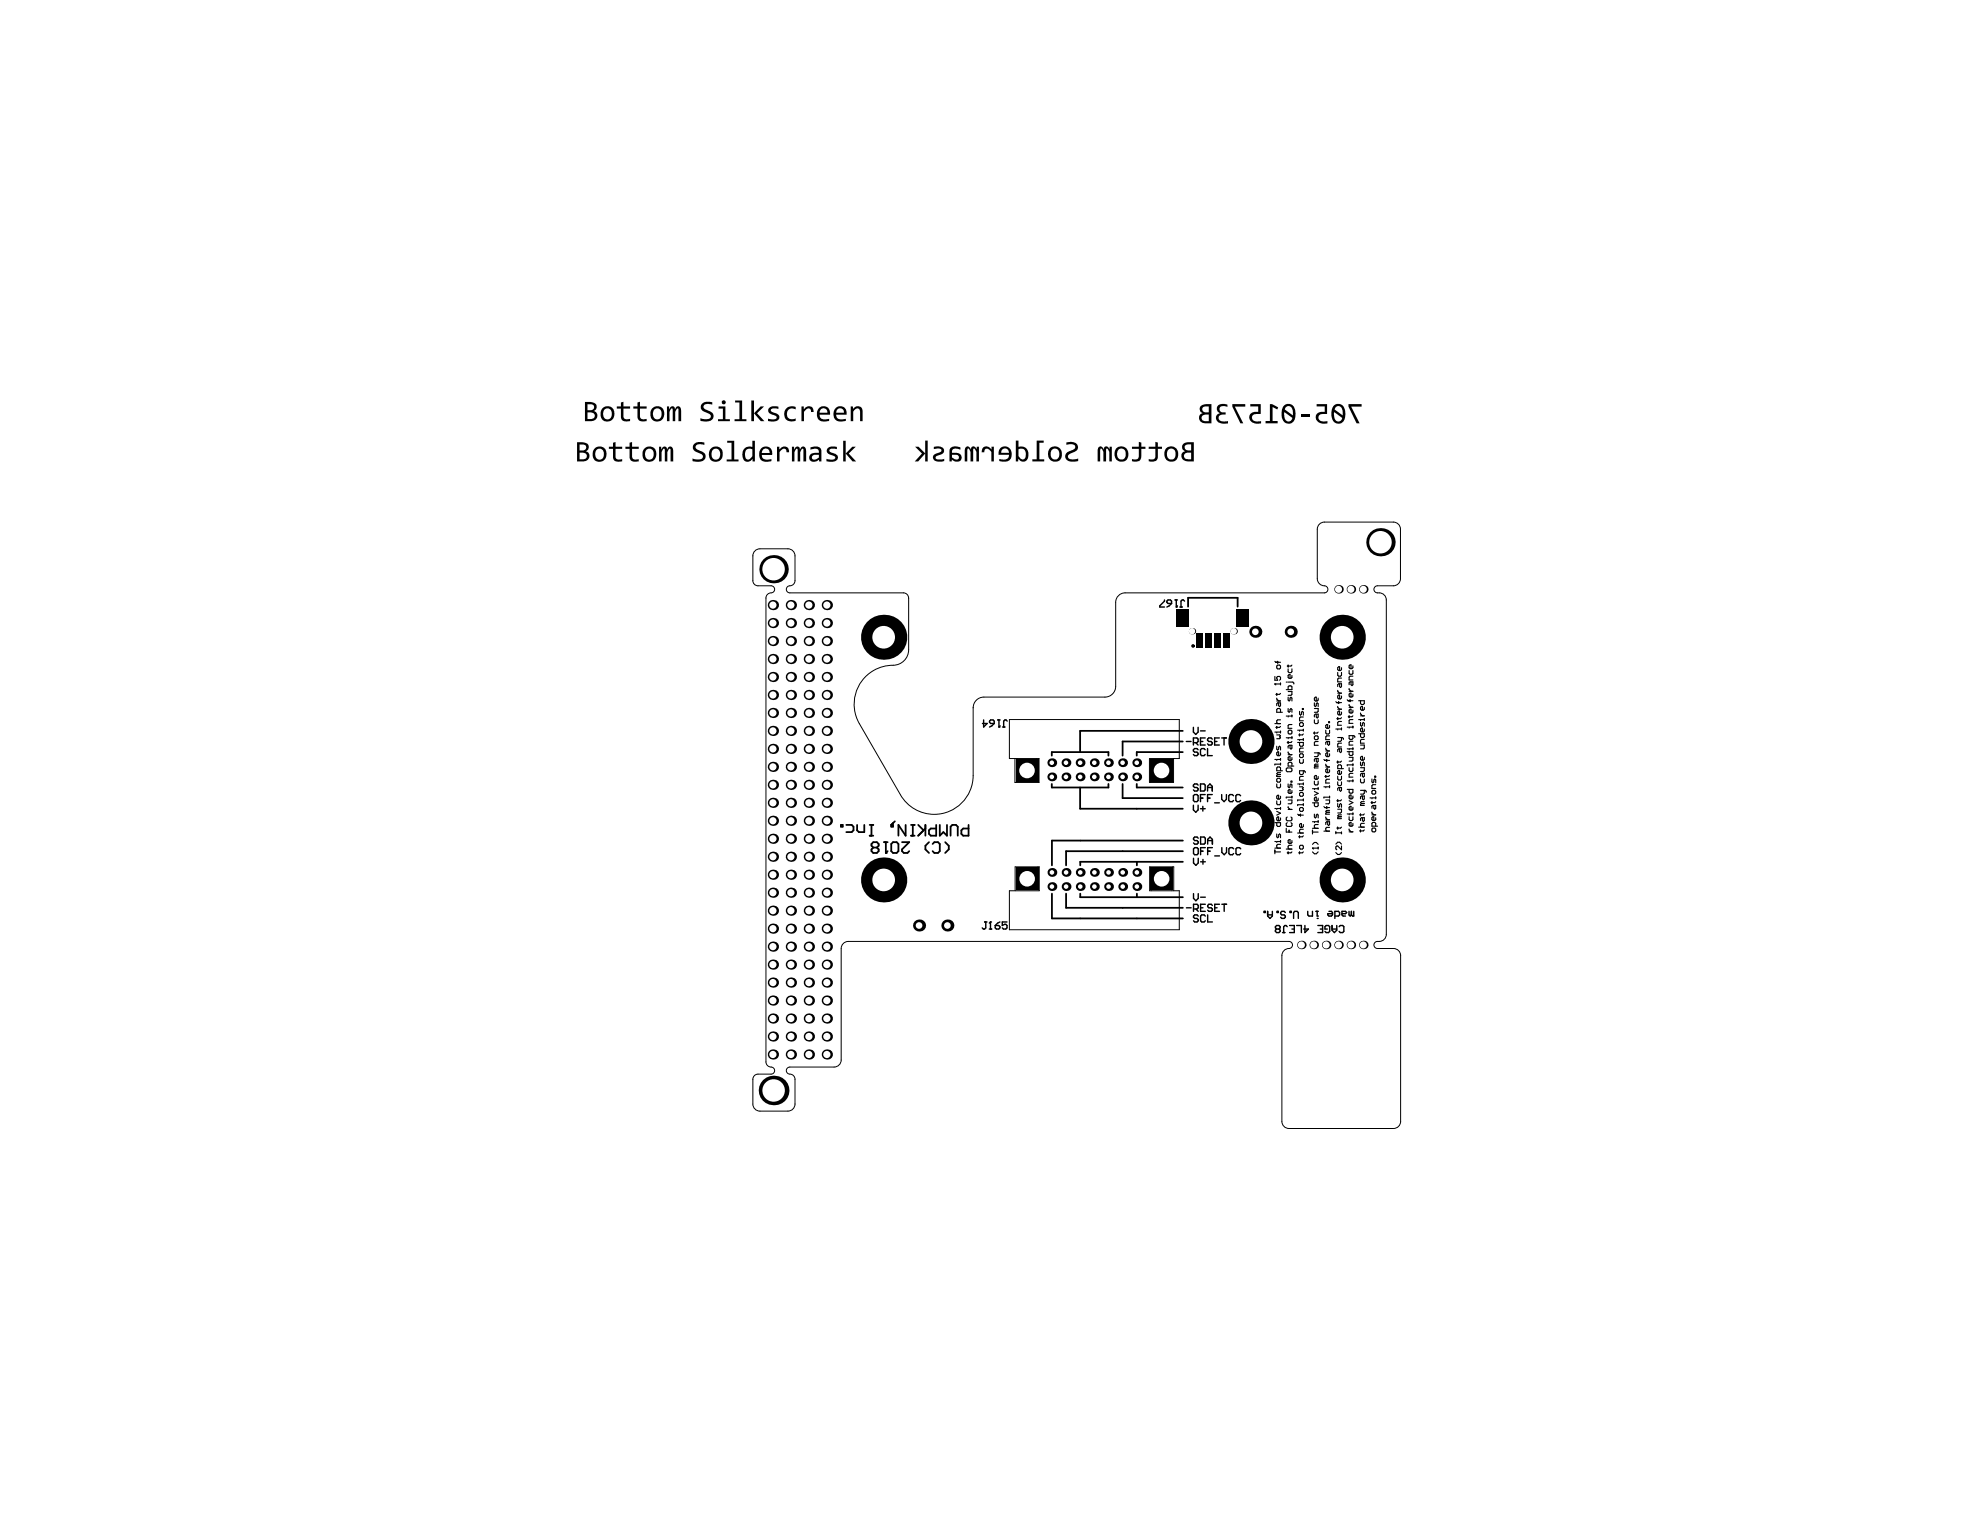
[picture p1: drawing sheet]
<svg xmlns="http://www.w3.org/2000/svg" width="279mm" height="216mm" viewBox="0 0 279 216" stroke-linecap="round" stroke-linejoin="round" font-family="sans-serif">
<path d="M143.2 107v3.4h3.4v-3.4h-4.2v-5.5h24v5.5h-4.2v3.4h3.4v-3.4M143.2 125.7v-3.4h3.4v3.4h-4.2v5.5h24v-5.5h-4.2v-3.4h3.4v3.4" fill="none" stroke="#000" stroke-width=".14"/>
<g fill="none" stroke="#000" stroke-width=".25">
<path d="M167.7 85.6v-1.2h6.9v1.2M118.7 116.4h.2v.3h-.2zM119.4 116.4h.8l.2 .3v.5l-.2 .2h-.8M120.9 116.4v.8l.3 .2h.8v-1M122.7 117.9h.5M122.7 116.4h.5M123 116.4v1.5M123.2 119.6l-.2 .3v.2l.2 .3h.5l.3-.3v-.2l-.3-.3M123.2 119.6l-.2-.3v-.2l.2-.3h.5l.3 .3v.2l-.3 .3M123.2 119.6h.5M124.8 118.8h.5M125 118.8v1.6"/>
<path d="M125.8 119.1l.2-.3h.5l.3 .3v1l-.3 .3h-.5l-.2-.3zM125.8 116.4h.2v.3h-.2zM126.3 115.9l-.5 .5M127.3 118.8h1l-1 1.1v.2l.2 .3h.5l.3-.3M127.8 116.4v1.5l-1-1.5v1.5M128.6 117.9h.5M128.6 116.4h.5M128.8 116.4v1.5M129.6 116.4l.7 .8M130.6 116.4v1.5M130.6 116.9l-1 1M131.1 118.8l-.5 .5v.6l.5 .5"/>
<path d="M131.6 119.1l.3-.3h.5l.2 .3v1l-.2 .3h-.5l-.3-.3M132.1 116.4v1.5h-.8l-.2-.2v-.5l.2-.3h.8M132.6 116.4v1.5l.5-.5 .5 .5v-1.5M133.4 118.8l.5 .5v.6l-.5 .5M134.1 117.9v-1.2l.3-.3h.5l.3 .3v1.2M136.7 116.4v1.5h-.8l-.2-.2v-.5l.2-.3h.8M148.4 106.6v-.5h8v.5M148.4 110.6v.5h8v-.5M152.4 111.1v3h14.5M158.4 110.6v2h8.5M160.4 110.6v.5h6.5M166.9 106.1h-6.5v.5"/>
<path d="M166.9 104.6h-8.5v2M166.9 103.1h-14.5v3M166.9 118.6h-18.5v3.5M125 120.4h.1M125.3 120.1l-.3 .3M148.4 126.1v3.5h18.5M150.4 126.1v2h16.5M152.4 126.1v.5h14.5M160.4 121.6v.5M160.4 126.1v.5M166.9 121.6h-14.5v.5M166.9 120.1h-16.5v2"/>
<circle cx="168.4" cy="91.2" r=".13"/>
</g>
<g fill="none" stroke="#000" stroke-width=".2">
<path d="M164.3 84.7v.1l-.6 .7v.2h.6M164.7 84.8l.1-.1h.4l.1 .1v.4h-.5l-.1-.2zM165.3 85.2l-.6 .5M165.8 84.7h.4M166 85.7h.1M166 84.7v1M166.2 85.5l-.2 .2M166.5 85.7h.3M167.2 84.8l-.2-.1h-.2l-.1 .1v.9M138.8 101.6v1l.5-.5h-.7M139.8 101.6h.3l.2 .2v.3h-.5l-.2-.2v-.1zM140.3 102.1l-.7 .5"/>
<path d="M140.8 101.6h.3M141 102.6h.1M141 101.6v1M141.1 102.4l-.1 .2M141.5 102.6h.3M142.1 101.8l-.1-.2h-.2l-.2 .2v.8M167.4 104.6h.7M168.4 104.8h.5l.2-.2v-.3l-.2-.2h-.5v1M168.4 102.6v.7l.3 .3 .4-.3v-.7M168.4 112.3l.2-.2h.3l.2 .2v.7l-.2 .1h-.3l-.2-.1zM168.4 113.6v.7l.3 .3 .4-.3v-.7M168.4 119.8l.2-.2h.3l.2 .2v.6l-.2 .2h-.3l-.2-.2z"/>
<path d="M168.7 104.8l.4 .3M169.1 105.8l-.2-.2h-.3l-.2 .2v.2l.2 .1h.3l.2 .2v.2l-.2 .1h-.3l-.2-.1M169.1 110.8l-.2-.2h-.3l-.2 .2v.2l.2 .1h.3l.2 .2v.2l-.2 .1h-.3l-.2-.1M169.1 118.3l-.2-.2h-.3l-.2 .2v.1l.2 .2h.3l.2 .2v.1l-.2 .2h-.3l-.2-.2M169.4 104.6h.3M169.4 114.1h.7M169.4 103.1h.7M169.4 110.6h.5l.2 .2v.7l-.2 .1h-.5zM169.4 112.6h.3M169.4 118.1h.5l.2 .2v.6l-.2 .2h-.5zM169.7 113.8v.7M170.1 104.1h-.7v1h.7"/>
<path d="M170.1 105.8l-.2-.2h-.3l-.2 .2v.7l.2 .1h.3l.2-.1M170.1 112.1h-.7v1M170.1 119.6h-.7v1M170.4 112.6h.3M170.4 105.6v1h.7M170.4 111.6v-.6l.3-.4 .4 .4v.6M170.4 111.1h.7M170.4 119.1v-.7l.3-.3 .4 .3v.7M170.4 118.6h.7M171.1 104.3l-.2-.2h-.3l-.2 .2v.2l.2 .1h.3l.2 .2v.2l-.2 .1h-.3l-.2-.1M171.1 112.1h-.7v1M171.1 119.6h-.7v1"/>
<path d="M171.4 104.6h.3M171.4 113.3h.7M172.1 104.1h-.7v1h.7M172.4 104.1h.7M172.4 112.1v.7l.3 .3 .4-.3v-.7M172.4 119.6v.7l.3 .3 .4-.3v-.7M172.7 104.1v1M174.1 112.3l-.2-.2h-.3l-.2 .2v.7l.2 .1h.3l.2-.1M174.1 119.8l-.2-.2h-.3l-.2 .2v.6l.2 .2h.3l.2-.2M175.1 112.3l-.2-.2h-.3l-.2 .2v.7l.2 .1h.3l.2-.1M175.1 119.8l-.2-.2h-.3l-.2 .2v.6l.2 .2h.3l.2-.2M138.9 130.1h.4"/>
<path d="M139.1 130.1v.8l-.2 .2h-.1l-.2-.2M139.6 131.1h.3M139.8 130.1h.1M139.8 130.1v1M139.8 130.1l-.2 .2M140.4 130.6h.5l.2 .2v.1l-.2 .2h-.3l-.2-.2zM141.1 130.1l-.7 .5M142.1 130.1h-.7v.5l.5-.2 .2 .2v.3l-.2 .2h-.3l-.2-.2M167.4 128.1h.7M168.4 128.3h.5l.2-.2v-.3l-.2-.2h-.5v1M168.4 121.1v.7l.4 .3 .3-.3v-.7M168.4 126.1v.7l.4 .3 .3-.3v-.7"/>
<path d="M168.8 128.3l.3 .3M169.1 129.3l-.2-.2h-.3l-.2 .2v.1l.2 .2h.3l.2 .2v.1l-.2 .2h-.3l-.2-.2M169.4 128.1h.3M169.4 126.6h.7M169.4 121.6h.7M169.4 120.1h.4M169.8 121.3v.6M170.1 127.6h-.7v1h.7M170.1 129.3l-.2-.2h-.3l-.2 .2v.6l.2 .2h.3l.2-.2M170.4 129.1v1h.7M170.4 120.1h.3M171.1 127.8l-.2-.2h-.3l-.2 .2v.1l.2 .2h.3l.2 .2v.1l-.2 .2h-.3l-.2-.2"/>
<path d="M171.4 128.1h.3M171.4 120.8h.7M172.1 127.6h-.7v1h.7M172.4 127.6h.7M172.7 127.6v1M178.4 128.6h.1v.2h-.1zM178.9 129.1h.6M178.9 128.6v.7l.3 .3 .3-.3v-.7M180.1 131.1h.4M180.1 131.1l-.1-.2v-.1l.1-.2h.4l.1 .2v.1l-.1 .2M180.1 131.1l-.1 .2v.1l.1 .2h.4l.1-.2v-.1l-.1-.2M180.2 128.6h.2v.2h-.2z"/>
<path d="M181 131.6h.3M181.4 128.8l-.2-.2h-.3l-.2 .2v.1l.2 .2h.3l.2 .2v.1l-.2 .2h-.3l-.2-.2M181.6 130.8l-.1-.2h-.2l-.2 .2v.8M182 130.6h.6v1h-.6M182 128.6h.2v.2h-.2zM182.3 131.1h.3M182.5 129.6v-.8l.2-.2h.3l.2 .2v.8M183 130.6h.6v1M184.1 130.6v1l.5-.5h-.6M184.5 128.6v.5l.2 .2h.5v-.7M185.7 128.6h.3M185.9 129.6h.1"/>
<path d="M185.9 128.6v.7h.1M186 130.6h.6v1h-.6M186.3 131.1h.3M187.3 131.1h-.3v-.3l.1-.2h.4l.1 .2v.6l-.1 .2h-.4l-.1-.2M187.5 128.6h.4l.1 .2v.3l-.1 .2h-.4l-.1-.2v-.2h.6M188 131.1h.6M188 130.6v.7l.3 .3 .3-.3v-.7M188.4 129.3h.5l.1-.2v-.3l-.1-.2h-.5v1M189 130.8l.1-.2h.4l.1 .2v.6l-.1 .2h-.4l-.1-.2M189.4 128.9h.5l.1-.1-.1-.2h-.5v.5l.1 .2h.4M190.4 128.6v.5l.1 .2 .2-.2M190.7 128.6v.5"/>
<path d="M191 128.6v.7h-.1l-.2-.2"/>
</g>
<g fill="none" stroke="#000" stroke-width=".16">
<path d="M179.9 96.5h.1M179.9 95.5v.5h.4l-.1-.3 .1-.2h.3l.1 .1v.3l-.1 .1M179.9 96.5h.8M179.9 96.5l.1 .2M179.9 93.3l.1 .2h.7M180.2 94l.1-.1h.3l.1 .1v.3l-.1 .1h-.3l-.1-.1zM180.2 97.8v.3M180.2 98.5v.1l.2 .3M180.2 98.9h.5M180.3 93.3v.3M180.4 99.2v.4l.2 .1 .1-.1v-.4h-.4l-.1 .1v.3M180.7 96.4v.3"/>
<path d="M180.7 97.8l-.1 .2h-.6M181.5 96.3h.1M181.5 97.3h.8v-.4l-.1-.1h-.3l-.1 .1v.4M181.8 97.6h.5v.4l-.1 .1h-.4M181.8 93.9v.2M181.8 94.4v.4l.1 .1h.3l.1-.1v-.4M181.8 98.4v.4l.1 .1 .1-.1v-.3l.2-.1 .1 .1v.4M181.8 100v.4l.1 .1 .3-.5 .1 .1v.4M181.8 96.3h.6l.2 .2M182.3 95.3v.3l-.1 .1h-.3l-.1-.1v-.3l.2-.1v.5M182.3 93.9l-.1 .1h-.6M183.8 100h.1v.1h-.1z"/>
<path d="M185.5 100h.5v.4l-.1 .1h-.4M185.5 99.2v.4l.1 .1 .3-.5 .1 .1v.4M186 98.5v.3l-.1 .1h-.3l-.1-.1v-.3l.2-.1v.5M188.5 99l.1 .1h.7M188.8 94.9v.4l.1 .1h.3l.1-.1v-.4M188.8 97.4v.1l.2 .3M188.8 99.7v.1l.2 .3M188.8 97.8h.5M188.9 99v.3M189 96.5v.4l.2 .1 .1-.1v-.4h-.4l-.1 .1v.3M189.3 94.2v.3l-.1 .1h-.3l-.1-.1v-.3l.2-.1v.5M189.3 98.2v.3l-.1 .1h-.3l-.1-.1v-.3l.2-.1v.5"/>
<path d="M189.3 95.7h-.4l-.1 .1v.4h.5M190.1 98.7l.1 .2h.7M190.4 94.6v.4l.1 .2h.3l.1-.2v-.4M190.4 97.2v.1l.2 .2M190.4 99.4v.1l.2 .3M190.4 99.8h.5M190.4 97.5h.5M190.5 98.7v.3M190.6 96.2v.4l.2 .2 .1-.2v-.4h-.4l-.1 .2v.2M190.9 97.9v.3l-.1 .1h-.3l-.1-.1v-.3l.2-.1v.5M190.9 95.4h-.4l-.1 .2v.4h.5M190.9 94v.2l-.1 .2h-.3l-.1-.2v-.2l.2-.2v.6"/>
<path d="M191.7 98.9h.8v.4l-.1 .1h-.3l-.1-.1v-.4M192.5 99.8v.3l-.1 .1h-.3l-.1-.1v-.3l.3-.1v.5M179.9 118.7h.1M179.9 114.1h.1M179.9 107.2h.1M179.9 103.3h.1M179.9 119.9v.6M179.9 119.7h.8M179.9 116.1h.8v.4l-.1 .1h-.3l-.1-.1v-.4M179.9 102.1h.8M180.2 102.5v.3M180.2 105.3v.4l.1 .1 .1-.1v-.3l.2-.1 .1 .1v.4"/>
<path d="M180.2 110l.1-.2h.3l.1 .2v.2l-.1 .2h-.3l-.1-.2zM180.2 110.6v.4l.1 .2h.3l.1-.2v-.4M180.2 113v.4l.1 .2h.3l.1-.2v-.4M180.2 117.7v.4l.1 .1 .1-.1v-.3l.2-.1 .1 .1v.4M180.2 114.5l.5 .3-.5 .2M180.2 103.7h.4l.1 .1-.1 .2 .1 .1-.1 .1h-.4M180.3 109.3l-.1 .3h.5M180.3 109.3h.4M180.7 106.2v.3l-.1 .1h-.3l-.1-.1v-.3l.2-.1v.5M180.7 107.8h-.8v.2M180.7 119.1h-.4l-.1 .2v.2l.1 .2M180.7 100.5v-.4l-.1-.1h-.3l-.1 .1v.4h.8"/>
<path d="M180.7 101.6h-.4l-.1 .1v.3l.1 .1M180.7 103.3h-.5v.1M180.7 107.2h-.5v.1M180.7 108.8v-.4l-.1-.2h-.3l-.1 .2v.4h.8M180.7 112.4v.2l-.1 .2h-.3l-.1-.2v-.2l.2-.2v.6M180.7 114.1h-.5v.1M180.7 115.4v.3l-.1 .1h-.3l-.1-.1v-.3l.2-.1v.5M180.7 118.7h-.5v.2M180.7 103.2v.2M180.7 107v.3M180.7 107.7v.3M180.7 114v.2"/>
<path d="M180.7 118.6v.3M180.7 109h-.4l-.1 .2 .1 .1M180.7 102.5l-.1 .1h-.6M181.5 104.1h.1M181.5 101h.1M181.5 119.8h.8M181.5 108.5l.1-.1h.6l.1 .1v.3l-.1 .1h-.6l-.1-.1zM181.5 116.9v.5h.8M181.6 116.1l-.1 .1v.3l.1 .1h.6l.1-.1v-.3l-.1-.1M181.6 115.3l-.1 .1v.3l.1 .1h.6l.1-.1v-.3l-.1-.1M181.8 112.9h.5v.4l-.1 .1h-.4M181.8 110.6v.4l.1 .2 .3-.6 .1 .2v.4"/>
<path d="M181.8 103.2l.1-.2h.3l.1 .2v.2l-.1 .2h-.3l-.1-.2zM181.8 104.6v.3M181.8 106.1v.1l.2 .3M181.8 113.8v.2l.2 .2M181.8 114.2h.5M181.8 106.5h.5M181.9 117.2v.2M182 105.2v.4l.2 .1 .1-.1v-.4h-.4l-.1 .1v.3M182.2 110.2h.1v.2h-.1zM182.3 106.9v.3l-.1 .1h-.3l-.1-.1v-.3l.2-.1v.5M182.3 118.6v.3l-.1 .1h-.3l-.1-.1v-.3l.2-.1v.5M182.3 119.3h-.4l-.1 .1v.3l.1 .1"/>
<path d="M182.3 111.6v.2l-.1 .2h-.3l-.1-.2v-.2l.2-.2v.6M182.3 101h-.5v.2M182.3 102.2h-.4l-.1 .2v.4h.5M182.3 104.1h-.5v.1M182.3 108.1v-.4l-.1-.1h-.3l-.1 .1v.4h.8M182.3 100.9v.3M182.3 104v.2M182.3 112.4v.2M182.3 112.5h-.8v.1M182.3 104.6l-.1 .2h-.6M183.1 110.6h.1M183.1 104.4h.1"/>
<path d="M183.1 103h.1M183.1 104.8h.8v.4l-.1 .1h-.3l-.1-.1v-.4M183.1 117.6h.8M183.1 114.9l.1 .1h.7M183.4 107.2v.4l.1 .1h.3l.1-.1v-.4M183.4 119.4l.1-.1h.3l.1 .1v.3l-.1 .1h-.3l-.1-.1zM183.4 111h.4l.1 .2-.1 .1 .1 .1-.1 .2h-.4M183.4 100.4v.4l.1 .1 .3-.5 .1 .1v.4M183.4 103.6v.2M183.4 117.9v.3M183.5 106.4h.3l.1 .1v.3l-.1 .1h-.3l-.1-.1v-.3zM183.5 102h.3l.1 .1v.3l-.1 .1h-.3l-.1-.1v-.3z"/>
<path d="M183.5 111.8h.3l.1 .2v.2l-.1 .2h-.3l-.1-.2v-.2zM183.5 114h.3l.1 .1v.3l-.1 .1h-.3l-.1-.1v-.3zM183.5 114.9v.3M183.9 116.4v.2l-.1 .2h-.3l-.1-.2v-.2l.2-.2v.6M183.9 113.6h-.8v.1M183.9 109.6h-.4l-.1 .1v.4h.5M183.9 108.8v.4l-.1 .1h-.3l-.1-.1v-.4h.6l.2 .2M183.9 105.6h-.4l-.1 .1v.4h.5M183.9 103.6l-.1 .1h-.6M183.9 112.9h-.8v.1M183.9 103h-.5v.2M183.9 101.2h-.4l-.1 .1v.4h.5"/>
<path d="M183.9 104.4h-.5v.1M183.9 110.6h-.5v.2M183.9 117h-.4l-.1 .2v.2l.1 .2M183.9 102.9v.3M183.9 104.2v.3M183.9 110.5v.3M183.9 112.8v.2M183.9 113.4v.3M183.9 117.9l-.1 .2h-.6M185.2 119.7h.1M185.2 116h.1M185.2 111.3h.1"/>
<path d="M185.2 113.3h.8v.4l-.1 .1h-.3l-.1-.1v-.4M185.2 119.7h.8M185.2 117.4h.8M185.2 119.1l.3-.2h.2l.3 .2M185.2 119.7l.1 .1M185.2 117.2v.5M185.2 116.9h.8M185.5 114.9v.4l.1 .1 .1-.1v-.3l.2-.1 .1 .1v.4M185.5 104l.1-.2h.3l.1 .2v.2l-.1 .2h-.3l-.1-.2zM185.5 101.6v.4l.1 .1h.3l.1-.1v-.4M185.5 110.2v.4l.1 .2h.3l.1-.2v-.4M185.5 103.3v.3"/>
<path d="M185.5 111.7l.5 .3-.5 .2M185.5 106.2h.6l.2 .3M185.6 108.1l-.1 .3h.5M185.6 108.1h.4M185.7 100.8v.4l.2 .1 .1-.1v-.4h-.4l-.1 .1v.3M185.7 107v.4l.2 .2 .1-.2v-.4h-.4l-.1 .2v.2M186 116.4h-.4l-.1 .1v.3l.1 .1M186 107.8h-.4l-.1 .2 .1 .1M186 112.6v.3l-.1 .1h-.3l-.1-.1v-.3l.2-.1v.5M186 106.2v.4l-.1 .2h-.4M186 104.6h-.4l-.1 .2v.4h.5M186 109.6v.2l-.1 .2h-.3l-.1-.2v-.2l.2-.2v.6"/>
<path d="M186 111.2v.2M186 115.8v.3M186 119.5v.3M186 111.3h-.5v.1M186 116h-.5v.1M186 103.3l-.1 .1h-.6M186.8 111h.1M186.8 107.2l.1 .1h.7M186.8 113.8l.1 .2h.7M186.8 117.3h.8M187.1 108.2h.5M187.1 112.9h.5v.4l-.1 .1h-.4"/>
<path d="M187.1 103v.4l.1 .2h.3l.1-.2v-.4M187.1 107.8v.2l.2 .2M187.1 105.6v.1l.2 .3M187.1 109.4v.3M187.1 115.3v.1l.2 .3M187.1 115.7h.5M187.1 106h.5M187.2 114.6l-.1 .3h.5M187.2 114.6h.4M187.2 107.2v.2M187.2 113.8v.3M187.3 116v.4l.2 .1 .1-.1v-.4h-.4l-.1 .1v.3"/>
<path d="M187.3 104.6v.4l.2 .2 .1-.2v-.4h-.4l-.1 .2v.2M187.5 101.8h.1v.2h-.1zM187.6 103.8h-.4l-.1 .2v.4h.5M187.6 116.8h-.4l-.1 .1v.3l.1 .1M187.6 106.4v.2l-.1 .2h-.3l-.1-.2v-.2l.2-.2v.6M187.6 110h-.4l-.1 .1v.4h.5M187.6 109.4l-.1 .2h-.6M187.6 108.6v.3l-.1 .1h-.3l-.1-.1v-.3l.2-.1v.5M187.6 112.5h-.8v.1M187.6 102.4v.2l-.1 .2h-.3l-.1-.2v-.2l.2-.2v.6M187.6 111h-.5v.2M187.6 110.9v.3"/>
<path d="M187.6 112.4v.2M187.6 114.4h-.4l-.1 .1 .1 .1M188.5 102.9h.1M188.5 117.4v.2M188.5 119.1l.3-.3h.2l.3 .3M188.5 117.5h.8M188.8 109.5v.4l.1 .2h.3l.1-.2v-.4M188.8 110.3v.4l.1 .2h.3l.1-.2v-.4M188.8 113.4v.4l.1 .1 .3-.5 .1 .1v.4M188.8 114.2h.5v.4l-.1 .1h-.4M188.8 101.3v.2M188.8 107.4v.3"/>
<path d="M188.8 112.9v.2M188.8 116.7v.3M188.8 104.1h.6l.2 .2M188.8 100.1h.5M188.9 115.3l-.1 .2h.5M188.9 115.3h.4M189 105.7v.4l.2 .1 .1-.1v-.4h-.4l-.1 .1v.3M189 111.1v.4l.2 .2 .1-.2v-.4h-.4l-.1 .2v.2M189.3 100.5v.2l-.1 .2h-.3l-.1-.2v-.2l.2-.2v.6M189.3 102.7v.3M189.3 104.1v.4l-.1 .1h-.4M189.3 108.5v-.4l-.1-.2h-.3l-.1 .2v.4h.8"/>
<path d="M189.3 108.9v.2l-.1 .2h-.3l-.1-.2v-.2l.2-.2v.6M189.3 117.4v.2M189.3 119.4v.5l-.5-.5-.3 .1v.3l.1 .1M189.3 116.7l-.1 .2h-.6M189.3 101.8h-.4l-.1 .1v.4h.5M189.3 102.9h-.5v.1M189.3 104.9h-.4l-.1 .1v.4h.5M189.3 115h-.4l-.1 .1 .1 .2M189.3 112.9l-.1 .1h-.6M189.3 107.4l-.1 .1h-.6M189.3 101.3l-.1 .1h-.6M190.1 114.9h.1"/>
<path d="M190.1 110.2h.1M190.1 105.7h.1M190.1 102.6h.1M190.1 106.1h.8v.4l-.1 .1h-.3l-.1-.1v-.4M190.1 111.4h.8v.4l-.1 .1h-.3l-.1-.1v-.4M190.4 117.4h.5M190.4 117v.1l.2 .3M190.4 101v.3M190.4 108.3v.4l.1 .2h.3l.1-.2v-.4M190.4 115.3v.4l.1 .1h.3l.1-.1v-.4M190.4 106.9h.5v.4l-.1 .1h-.4M190.4 113l.5 .3-.5 .2"/>
<path d="M190.9 107.9h-.8v.2M190.9 105.7h-.5v.1M190.9 104.6h-.4l-.1 .1v.4h.5M190.9 100.2v.3l-.1 .1h-.3l-.1-.1v-.3l.2-.1v.5M190.9 101.5h-.4l-.1 .2v.4h.5M190.9 102.6h-.5v.1M190.9 103.8v.4l-.1 .1h-.3l-.1-.1v-.4h.6l.2 .3M190.9 109.1h-.4l-.1 .2v.4h.5M190.9 110.2h-.5v.1M190.9 112.3v.3l-.1 .1h-.3l-.1-.1v-.3l.2-.1v.5M190.9 113.9v.3l-.1 .1h-.3l-.1-.1v-.3l.2-.1v.5M190.9 114.9h-.5v.1"/>
<path d="M190.9 116.2v.3l-.1 .1h-.3l-.1-.1v-.3l.2-.1v.5M190.9 102.5v.2M190.9 105.5v.3M190.9 107.8v.3M190.9 110.1v.2M190.9 114.7v.3M190.9 101l-.1 .1h-.6M191.7 101.5h.1M191.7 103.5h.8v.4l-.1 .2h-.3l-.1-.2v-.4M191.7 116.7h.8M192 101.9v.4l.1 .2 .3-.6 .1 .2v.4M192 105.1h.5v.4l-.1 .2h-.4"/>
<path d="M192 108.3h.5v.4l-.1 .2h-.4M192 100.6v.1l.3 .3M192 107.5v.4l.1 .2 .2-.2v-.2l.1-.2 .1 .2v.4M192 109.9v.4l.1 .2h.3l.1-.2v-.4M192 114.9v.2M192 117.1v.3M192 111.5h.7l.1 .3M192 101h.5M192.1 113.4l-.1 .3h.5M192.1 113.4h.4M192.3 109.1v.4l.1 .2 .1-.2v-.4h-.4l-.1 .2v.2M192.3 112.3v.4l.1 .2 .1-.2v-.4h-.4l-.1 .2v.2"/>
<path d="M192.3 115.4v.4l.1 .1 .1-.1v-.4h-.4l-.1 .1v.3M192.5 114.9l-.1 .1h-.5M192.5 104.3h-.4l-.1 .2v.4h.5M192.5 101.5h-.5v.2M192.5 117.1l-.1 .2h-.5M192.5 102.9v.2l-.1 .2h-.3l-.1-.2v-.2l.3-.2v.6M192.5 106.9v.2l-.1 .2h-.3l-.1-.2v-.2l.3-.2v.6M192.5 116.2h-.4l-.1 .1v.3l.1 .1M192.5 101.4v.3M192.5 111.5v.4l-.1 .2h-.4M192.5 113.1h-.4l-.1 .2 .1 .1M193.3 112.6h.1"/>
<path d="M193.6 117l.1-.1h.3l.1 .1v.3l-.1 .1h-.3l-.1-.1zM193.6 109.9v.4l.1 .2 .3-.6 .1 .2v.4M193.6 115h.5M193.6 114.6v.1l.3 .3M193.6 111.7l.1-.2h.3l.1 .2v.2l-.1 .2h-.3l-.1-.2zM193.6 113.1v.3M193.9 113.7v.4l.1 .1 .1-.1v-.4h-.4l-.1 .1v.3M194 109.5h.1v.2h-.1zM194.1 115.4v.3l-.1 .1h-.3l-.1-.1v-.3l.3-.1v.5M194.1 116.6v-.4l-.1-.1h-.3l-.1 .1v.4h.8M194.1 110.7h-.4l-.1 .2v.4h.5M194.1 112.5v.2"/>
<path d="M194.1 112.6h-.5v.1M194.1 113.1l-.1 .2h-.5M179.9 120.2h.8M181.8 120.2v.3M182.3 120.2l-.1 .1h-.6M183.4 120.2v.3M183.9 120.2l-.1 .1h-.6M185.2 120.2l.3 .3h.2l.3-.3M188.5 120.3l.3 .3h.2l.3-.3"/>
</g>
<g fill="#000">
<path d="M87 57.4h.6v-.6l.4-.1v.7h.9v.3h-.9v1a.59 .59 0 0 0 .9 .4v.3l-.4 .1a.68 .68 0 0 1-.9-.8v-1h-.6zM89.4 57.4h.6v-.6l.3-.1v.7h.9v.3h-.9v1a.6 .6 0 0 0 .9 .4v.3l-.3 .1a.73 .73 0 0 1-.9-.8v-1h-.6zM94.1 57.4h.3v.3a.4 .4 0 0 1 .5-.4 .4 .4 0 0 1 .3 .5h.1a.45 .45 0 0 1 .5-.5 .45 .45 0 0 1 .3 .6v1.5h-.4v-1.5a.19 .19 0 0 0-.1-.3 .19 .19 0 0 0-.2 .3l-.1 .2v1.3h-.4v-1.4a.18 .18 0 0 0 0-.3 .18 .18 0 0 0-.3 .1l-.1 .3v1.3h-.4zM99.1 57l.5-.3 .9 .1v.3l-.3-.1a.66 .66 0 0 0-.9 .4l.2 .4 .8 .3a.73 .73 0 0 1 .4 .9 .73 .73 0 0 1-.9 .5l-1-.1v-.4l.6 .2 .6-.1a.37 .37 0 0 0 .3-.4 .37 .37 0 0 0-.3-.3l-.7-.4a.64 .64 0 0 1-.2-1zM103.7 56.5h1v2.7h.6v.2h-1.6v-.2h.6v-2.4h-.6zM106 56.5h.4v1.8l.9-.9h.5l-1 .9 1.1 1.1h-.5l-1-1.1v1.1h-.4zM108.5 57.6l.5-.3 .8 .1v.3l-.7-.1a.28 .28 0 0 0-.3 .3 .28 .28 0 0 0 .3 .3l.5 .2a.6 .6 0 0 1 .3 .7 .6 .6 0 0 1-.7 .4l-.8-.1v-.3l.4 .1a.59 .59 0 0 0 .8-.2l-.1-.3-.6-.2a.55 .55 0 0 1-.4-.8zM110.9 57.7a1.2 1.2 0 0 1 1.4-.3v.4l-.5-.2-.4 .1-.3 .4a.78 .78 0 0 0 .2 .9 .78 .78 0 0 0 1 0v.4l-.4 .1a1.06 1.06 0 0 1-1.1-.5 1.06 1.06 0 0 1 .1-1.3zM113.1 57.4h.3l.1 .3a.72 .72 0 0 1 .8-.4 .72 .72 0 0 1 .5 .8h-.4a.43 .43 0 0 0-.3-.5 .43 .43 0 0 0-.5 .4l-.1 .1v1.3h-.4zM120 57.4h.4v.3l.2-.2a.68 .68 0 0 1 .8-.1 .68 .68 0 0 1 .3 .7v1.3h-.3v-1.3a.46 .46 0 0 0-.4-.5 .46 .46 0 0 0-.5 .4l-.1 1.4h-.4zM85.9 63h.6v-.5l.4-.1v.6h.9v.3h-.9v1.1a.59 .59 0 0 0 .9 .4v.3h-.4a.68 .68 0 0 1-.9-.7v-1.1h-.6zM88.3 63h.5v-.5l.4-.1v.6h.9v.3h-.9v1.1a.6 .6 0 0 0 .9 .4v.3h-.3a.73 .73 0 0 1-1-.7v-1.1h-.5z"/>
<path d="M93 63h.3v.4a.4 .4 0 0 1 .5-.4 .4 .4 0 0 1 .3 .5v-.1a.45 .45 0 0 1 .6-.4 .45 .45 0 0 1 .3 .6v1.5h-.4v-1.5a.19 .19 0 0 0-.1-.3 .19 .19 0 0 0-.2 .3l-.1 .2v1.3h-.4v-1.4a.18 .18 0 0 0 0-.3 .18 .18 0 0 0-.3 0l-.1 .4v1.3h-.4zM97.9 62.7l.6-.3 .9 .1v.3l-.3-.1a.66 .66 0 0 0-1 .4l.3 .4 .8 .3a.73 .73 0 0 1 .3 .8 .73 .73 0 0 1-.8 .5h-1v-.4l.6 .1h.6a.37 .37 0 0 0 .3-.4 .37 .37 0 0 0-.3-.4l-.7-.3a.64 .64 0 0 1-.3-1zM102.6 62.2h1v2.6h.6v.3h-1.7v-.3h.7v-2.3h-.6zM109.6 63h.4v.4h.1a.69 .69 0 0 1 .8-.4 .69 .69 0 0 1 .4 .8h-.3a.4 .4 0 0 0-.2-.5 .4 .4 0 0 0-.5 .2l-.3 .3v1.3h-.4zM111.8 63h.3v.4a.4 .4 0 0 1 .4-.4 .4 .4 0 0 1 .4 .5v-.1a.45 .45 0 0 1 .5-.4 .45 .45 0 0 1 .4 .6v1.5h-.4v-1.5a.19 .19 0 0 0-.1-.3 .21 .21 0 0 0-.3 .3l-.1 .2v1.3h-.3v-1.4a.18 .18 0 0 0 0-.3 .18 .18 0 0 0-.3 0l-.2 .4v1.3h-.3zM116.8 63.2l.5-.2 .8 .1v.3l-.4-.1a.55 .55 0 0 0-.7 .3l.1 .2 .6 .2a.6 .6 0 0 1 .5 .7 .6 .6 0 0 1-.7 .5l-.9-.1v-.3l.8 .1a.31 .31 0 0 0 .4-.1 .31 .31 0 0 0-.1-.4l-.5-.2a.55 .55 0 0 1-.5-.4 .55 .55 0 0 1 .1-.6zM119 62.2h.3v1.8l1-1h.5l-1 1 1 1.1h-.5l-1-1.1v1.1h-.3zM129.1 63h.5l1 1v-1.8h.3v2.9h-.3v-1.1l-1 1.1h-.5l1-1.1zM131.8 63.1l1-.1 .3 .3 .1 .3a1.13 1.13 0 0 1-1 .8 .27 .27 0 0 0-.1 .3 .27 .27 0 0 0 .3 .1l.8-.1v.4h-1a.57 .57 0 0 1-.6-.6 .57 .57 0 0 1 .7-.6l.3-.1a.29 .29 0 0 0 .2-.4 .29 .29 0 0 0-.4-.1l-.6 .1zM136.3 63.1a.46 .46 0 0 1 .7 .3 .41 .41 0 0 1 .4-.4 .41 .41 0 0 1 .4 .4v-.4h.3v2.1h-.3v-1.3l-.2-.3a.18 .18 0 0 0-.2-.2 .18 .18 0 0 0-.1 .3v1.5h-.4v-1.5a.22 .22 0 0 0-.1-.2 .22 .22 0 0 0-.3 0v1.7h-.4v-1.6zM138.7 63.2a.81 .81 0 0 1 1.2 .2v-.4h.3v2.1h-.3v-1.3l-.2-.2a.43 .43 0 0 0-.5-.3 .43 .43 0 0 0-.3 .5h-.4zM146.3 62.2h1v.3h-.6v2.3h.7v.3h-1.7v-.3h.6z"/>
<path d="M150.5 62.4h.8a.73 .73 0 0 1 .8 .6 .73 .73 0 0 1-.6 .8l-.7 .4a.35 .35 0 0 0 .1 .5l.4 .1 .8-.1v.4h-.6a1.1 1.1 0 0 1-1.1-.3 .83 .83 0 0 1 .8-1.2l.2-.1a.41 .41 0 0 0 .3-.6 .41 .41 0 0 0-.5-.2l-.7 .1zM155 63.1a.46 .46 0 0 1 .8 .3 .41 .41 0 0 1 .3-.4 .41 .41 0 0 1 .5 .4v-.4h.3v2.1h-.4v-1.3l-.1-.3a.18 .18 0 0 0-.3-.2 .18 .18 0 0 0 0 .3v1.5h-.4l-.1-1.5a.22 .22 0 0 0-.1-.2 .22 .22 0 0 0-.2 0l-.1 1.7h-.3v-1.6zM159.7 63h1v-.6l.4 .1v.5h.5v.3h-.5v1.1a.85 .85 0 0 1-1.2 .7h-.2v-.3h.2a.54 .54 0 0 0 .8-.4v-1.1h-1zM162.1 63h.9v-.6l.4 .1v.5h.6v.3h-.6v1.1a.83 .83 0 0 1-1.2 .7h-.1v-.3h.2a.5 .5 0 0 0 .7-.4v-1.1h-.9z"/>
<path d="M82.9 57v.9h.4a.44 .44 0 0 0 .5-.2 .44 .44 0 0 0-.1-.6zM82.9 58.2v.9h.5a.48 .48 0 0 0 .5-.5 .48 .48 0 0 0-.6-.4zM82.5 56.7h.8a.75 .75 0 0 1 .9 .8l-.1 .3-.3 .2a.74 .74 0 0 1 .4 .9 .74 .74 0 0 1-.9 .5h-.8z"/>
<path d="M85.2 57.9l-.1 .4 .1 .5a.57 .57 0 0 0 .5 .4 .57 .57 0 0 0 .5-.3l.1-.6a.61 .61 0 0 0-.4-.6 .61 .61 0 0 0-.7 .2zM85 57.6h.1a1.01 1.01 0 0 1 1.3-.1 1.01 1.01 0 0 1 .3 1.2l-.1 .2a.99 .99 0 0 1-1.3 .5 .99 .99 0 0 1-.5-1.3z"/>
<path d="M92.4 57.8l-.3 .5 .1 .5a.57 .57 0 0 0 .5 .4 .57 .57 0 0 0 .5-.3l.2-.7a.62 .62 0 0 0-1-.4zM92.1 57.6a1.02 1.02 0 0 1 1.3-.1 1.02 1.02 0 0 1 .3 1.3 .99 .99 0 0 1-1.3 .6 .99 .99 0 0 1-.6-1.3z"/>
<path d="M101.8 56.8a.3 .3 0 0 1 .6 0 .3 .3 0 0 1-.6 0zM101.4 57.4h1v1.8h.6v.2h-1.7v-.2h.7v-1.5h-.6z"/>
<path d="M115.8 57.8l-.1 .4h1a.55 .55 0 0 0-.3-.5 .55 .55 0 0 0-.6 .1zM115.5 57.7a.92 .92 0 0 1 1.2-.3 .92 .92 0 0 1 .4 1.1h-1.4a.71 .71 0 0 0 1 .7l.3-.1v.3l-.4 .1a1.08 1.08 0 0 1-1.2-.5 1.08 1.08 0 0 1 .1-1.3z"/>
<path d="M118.1 57.8l-.1 .4h1.1a.54 .54 0 0 0-.3-.5 .54 .54 0 0 0-.7 .1zM117.9 57.6a.93 .93 0 0 1 1.1-.2 .93 .93 0 0 1 .5 1.1h-1.5a.8 .8 0 0 0 1.2 .6h.2v.3l-.5 .1a1.07 1.07 0 0 1-1.2-.5 1.07 1.07 0 0 1 .1-1.2z"/>
<path d="M81.8 62.7v.9h.4a.44 .44 0 0 0 .5-.3 .44 .44 0 0 0-.1-.5zM81.8 63.9v.9h.4a.48 .48 0 0 0 .6-.5 .48 .48 0 0 0-.6-.4zM81.4 62.4h.8a.75 .75 0 0 1 .9 .8l-.1 .3-.4 .2a.74 .74 0 0 1 .5 .9 .74 .74 0 0 1-.9 .5h-.8z"/>
<path d="M84.1 63.5l-.1 .5 .1 .5a.57 .57 0 0 0 .4 .4 .57 .57 0 0 0 .6-.3l.1-.6a.61 .61 0 0 0-.4-.7 .61 .61 0 0 0-.7 .2zM83.8 63.4a1.02 1.02 0 0 1 1.4-.2 1.02 1.02 0 0 1 .3 1.3v.1a.99 .99 0 0 1-1.3 .5 .99 .99 0 0 1-.5-1.3z"/>
<path d="M91.2 63.5l-.2 .5 .1 .5a.57 .57 0 0 0 .5 .4 .57 .57 0 0 0 .5-.3l.1-.7a.62 .62 0 0 0-.3-.5 .62 .62 0 0 0-.7 .1zM90.9 63.4a1.02 1.02 0 0 1 1.3-.2 1.02 1.02 0 0 1 .3 1.3 .99 .99 0 0 1-1.2 .6 .99 .99 0 0 1-.6-1.3z"/>
<path d="M100.5 63.5l-.1 .4v.5a.61 .61 0 0 0 .7 .4 .61 .61 0 0 0 .5-.6v-.4l-.2-.3a.62 .62 0 0 0-.8 0zM100.2 63.4a1.02 1.02 0 0 1 1.3-.3 1.02 1.02 0 0 1 .5 1.3l-.1 .2a1 1 0 0 1-1.3 .5 1 1 0 0 1-.5-1.3z"/>
<path d="M105.1 63.3a1.14 1.14 0 0 1 1.1-.2v-.9h.3v2.9h-.3v-.4a.77 .77 0 0 1-1 .4 .77 .77 0 0 1-.5-.9l.1-.6zM105.3 63.5l-.2 .6a.5 .5 0 0 0 .1 .6 .5 .5 0 0 0 .6 .1l.4-.4-.1-1a.74 .74 0 0 0-.8 .1z"/>
<path d="M107.7 63.5l-.2 .4h1.1v-.1a.54 .54 0 0 0-.3-.5 .54 .54 0 0 0-.6 .2zM107.4 63.3a.92 .92 0 0 1 1.1-.2 .92 .92 0 0 1 .5 1.1h-1.5a.74 .74 0 0 0 1.1 .6h.3v.3h-.5a1.02 1.02 0 0 1-1.1-.3 1.02 1.02 0 0 1-.1-1.1z"/>
<path d="M114.7 64.3a.38 .38 0 0 0 .1 .5 .38 .38 0 0 0 .5-.1l.3-.1v-.4h-.7zM114.4 63.1l.9-.1 .4 .1 .2 .3v1.7h-.3v-.2l-.4 .2a.66 .66 0 0 1-1-.4 .66 .66 0 0 1 .7-.8h.7v-.2a.55 .55 0 0 0-.9-.3l-.3 .1z"/>
<path d="M134.3 64.2h.5a.37 .37 0 0 1 .5 .4 .37 .37 0 0 1-.6 .2l-.4-.3zM134.2 63.2l-.2 .4v1.5h.3v-.3l.4 .3h.4a.63 .63 0 0 0 .6-.7 .63 .63 0 0 0-.8-.5h-.6v-.2a.56 .56 0 0 1 .9-.4l.3 .1v-.3l-.8-.1z"/>
<path d="M141.4 63.5v-.1a.56 .56 0 0 1 .7-.1 .56 .56 0 0 1 .3 .6h-1.1zM141.2 63.2l-.2 .4-.1 .6h1.5a.76 .76 0 0 1-1.2 .6h-.2v.3h.5a1.1 1.1 0 0 0 1.2-.7 1.1 1.1 0 0 0-.4-1.3l-.6-.1z"/>
<path d="M143.3 62.2v2.9h.4v-.4a.77 .77 0 0 0 1 .4 .77 .77 0 0 0 .4-1v-.4a1.01 1.01 0 0 0-1.4-.6v-.9zM143.7 63.4h.1a.78 .78 0 0 1 1 .5 .78 .78 0 0 1-.5 .9l-.3-.1-.3-.3z"/>
<path d="M148.4 63.5a.63 .63 0 0 1 .8-.1 .63 .63 0 0 1 .3 .8l-.1 .2a.63 .63 0 0 1-.8 .4 .63 .63 0 0 1-.3-.9zM148.2 63.2l-.3 .5v.5a1 1 0 0 0 1.3 .9 1 1 0 0 0 .6-1.4l-.1-.2a1.03 1.03 0 0 0-1.5-.3z"/>
<path d="M157.9 63.4l.2-.1a.71 .71 0 0 1 .7 1v.1a.63 .63 0 0 1-.8 .4 .63 .63 0 0 1-.4-.8zM157.5 63.3l-.2 .3v.6a1.01 1.01 0 0 0 1.3 .9 1.01 1.01 0 0 0 .6-1.5 .99 .99 0 0 0-1.7-.3z"/>
<path d="M164.9 63.5v-.1a.68 .68 0 0 1 .8 .1 .68 .68 0 0 1 .2 .8l-.1 .1a.62 .62 0 0 1-.8 .4 .62 .62 0 0 1-.3-.8zM164.6 63.3l-.3 .4 .1 .7a1 1 0 0 0 1.3 .7 1 1 0 0 0 .5-1.4 .97 .97 0 0 0-1.6-.4z"/>
<path d="M167.3 62.8l.8-.1v.9h-.4a.45 .45 0 0 1-.5-.3 .45 .45 0 0 1 .1-.5zM167.1 64.1l.4-.2h.6v.9h-.4a.49 .49 0 0 1-.5-.2 .49 .49 0 0 1-.1-.5zM166.9 62.7a.61 .61 0 0 0 .3 1l-.2 .1a.79 .79 0 0 0-.2 .9 .79 .79 0 0 0 1 .4h.7v-2.7h-1z"/>
<circle cx="188.9" cy="83.2" r=".6"/>
</g>
<circle cx="188.9" cy="83.2" r=".5" fill="#fff"/>
<circle cx="160.4" cy="109.6" r=".62" fill="#000"/>
<circle cx="160.4" cy="109.6" r=".32" fill="#fff"/>
<circle cx="160.4" cy="107.6" r=".62" fill="#000"/>
<circle cx="160.4" cy="107.6" r=".32" fill="#fff"/>
<circle cx="158.4" cy="109.6" r=".62" fill="#000"/>
<circle cx="158.4" cy="109.6" r=".32" fill="#fff"/>
<circle cx="158.4" cy="107.6" r=".62" fill="#000"/>
<circle cx="158.4" cy="107.6" r=".32" fill="#fff"/>
<circle cx="156.4" cy="109.6" r=".62" fill="#000"/>
<circle cx="156.4" cy="109.6" r=".32" fill="#fff"/>
<circle cx="156.4" cy="107.6" r=".62" fill="#000"/>
<circle cx="156.4" cy="107.6" r=".32" fill="#fff"/>
<circle cx="154.4" cy="109.6" r=".62" fill="#000"/>
<circle cx="154.4" cy="109.6" r=".32" fill="#fff"/>
<circle cx="154.4" cy="107.6" r=".62" fill="#000"/>
<circle cx="154.4" cy="107.6" r=".32" fill="#fff"/>
<circle cx="152.4" cy="109.6" r=".62" fill="#000"/>
<circle cx="152.4" cy="109.6" r=".32" fill="#fff"/>
<circle cx="152.4" cy="107.6" r=".62" fill="#000"/>
<circle cx="152.4" cy="107.6" r=".32" fill="#fff"/>
<circle cx="150.4" cy="109.6" r=".62" fill="#000"/>
<circle cx="150.4" cy="109.6" r=".32" fill="#fff"/>
<circle cx="150.4" cy="107.6" r=".62" fill="#000"/>
<circle cx="150.4" cy="107.6" r=".32" fill="#fff"/>
<circle cx="148.4" cy="109.6" r=".62" fill="#000"/>
<circle cx="148.4" cy="109.6" r=".32" fill="#fff"/>
<circle cx="148.4" cy="107.6" r=".62" fill="#000"/>
<circle cx="148.4" cy="107.6" r=".32" fill="#fff"/>
<circle cx="114.1" cy="146.3" r=".72" fill="#000"/>
<circle cx="114.1" cy="146.3" r=".51" fill="#fff"/>
<circle cx="114.1" cy="136.1" r=".72" fill="#000"/>
<circle cx="114.1" cy="136.1" r=".51" fill="#fff"/>
<circle cx="114.1" cy="126" r=".72" fill="#000"/>
<circle cx="114.1" cy="126" r=".51" fill="#fff"/>
<circle cx="114.1" cy="115.8" r=".72" fill="#000"/>
<circle cx="114.1" cy="115.8" r=".51" fill="#fff"/>
<circle cx="114.1" cy="105.7" r=".72" fill="#000"/>
<circle cx="114.1" cy="105.7" r=".51" fill="#fff"/>
<circle cx="114.1" cy="95.5" r=".72" fill="#000"/>
<circle cx="114.1" cy="95.5" r=".51" fill="#fff"/>
<circle cx="114.1" cy="85.4" r=".72" fill="#000"/>
<circle cx="114.1" cy="85.4" r=".51" fill="#fff"/>
<circle cx="188.9" cy="133.3" r=".6" fill="#000"/>
<circle cx="188.9" cy="133.3" r=".5" fill="#fff"/>
<circle cx="187.1" cy="133.3" r=".6" fill="#000"/>
<circle cx="187.1" cy="133.3" r=".5" fill="#fff"/>
<circle cx="185.4" cy="133.3" r=".6" fill="#000"/>
<circle cx="185.4" cy="133.3" r=".5" fill="#fff"/>
<circle cx="160.4" cy="125.1" r=".62" fill="#000"/>
<circle cx="160.4" cy="125.1" r=".32" fill="#fff"/>
<circle cx="160.4" cy="123.1" r=".62" fill="#000"/>
<circle cx="160.4" cy="123.1" r=".32" fill="#fff"/>
<circle cx="158.4" cy="125.1" r=".62" fill="#000"/>
<circle cx="158.4" cy="125.1" r=".32" fill="#fff"/>
<circle cx="158.4" cy="123.1" r=".62" fill="#000"/>
<circle cx="158.4" cy="123.1" r=".32" fill="#fff"/>
<circle cx="156.4" cy="125.1" r=".62" fill="#000"/>
<circle cx="156.4" cy="125.1" r=".32" fill="#fff"/>
<circle cx="156.4" cy="123.1" r=".62" fill="#000"/>
<circle cx="156.4" cy="123.1" r=".32" fill="#fff"/>
<circle cx="154.4" cy="125.1" r=".62" fill="#000"/>
<circle cx="154.4" cy="125.1" r=".32" fill="#fff"/>
<circle cx="154.4" cy="123.1" r=".62" fill="#000"/>
<circle cx="154.4" cy="123.1" r=".32" fill="#fff"/>
<circle cx="152.4" cy="125.1" r=".62" fill="#000"/>
<circle cx="152.4" cy="125.1" r=".32" fill="#fff"/>
<circle cx="152.4" cy="123.1" r=".62" fill="#000"/>
<circle cx="152.4" cy="123.1" r=".32" fill="#fff"/>
<circle cx="150.4" cy="125.1" r=".62" fill="#000"/>
<circle cx="150.4" cy="125.1" r=".32" fill="#fff"/>
<circle cx="150.4" cy="123.1" r=".62" fill="#000"/>
<circle cx="150.4" cy="123.1" r=".32" fill="#fff"/>
<circle cx="148.4" cy="125.1" r=".62" fill="#000"/>
<circle cx="148.4" cy="125.1" r=".32" fill="#fff"/>
<circle cx="148.4" cy="123.1" r=".62" fill="#000"/>
<circle cx="148.4" cy="123.1" r=".32" fill="#fff"/>
<circle cx="114.1" cy="143.7" r=".72" fill="#000"/>
<circle cx="114.1" cy="143.7" r=".51" fill="#fff"/>
<circle cx="114.1" cy="141.2" r=".72" fill="#000"/>
<circle cx="114.1" cy="141.2" r=".51" fill="#fff"/>
<circle cx="114.1" cy="138.7" r=".72" fill="#000"/>
<circle cx="114.1" cy="138.7" r=".51" fill="#fff"/>
<circle cx="114.1" cy="133.6" r=".72" fill="#000"/>
<circle cx="114.1" cy="133.6" r=".51" fill="#fff"/>
<circle cx="114.1" cy="131" r=".72" fill="#000"/>
<circle cx="114.1" cy="131" r=".51" fill="#fff"/>
<circle cx="114.1" cy="128.5" r=".72" fill="#000"/>
<circle cx="114.1" cy="128.5" r=".51" fill="#fff"/>
<circle cx="114.1" cy="120.9" r=".72" fill="#000"/>
<circle cx="114.1" cy="120.9" r=".51" fill="#fff"/>
<circle cx="114.1" cy="118.4" r=".72" fill="#000"/>
<circle cx="114.1" cy="118.4" r=".51" fill="#fff"/>
<circle cx="114.1" cy="110.7" r=".72" fill="#000"/>
<circle cx="114.1" cy="110.7" r=".51" fill="#fff"/>
<circle cx="114.1" cy="113.3" r=".72" fill="#000"/>
<circle cx="114.1" cy="113.3" r=".51" fill="#fff"/>
<circle cx="114.1" cy="103.1" r=".72" fill="#000"/>
<circle cx="114.1" cy="103.1" r=".51" fill="#fff"/>
<circle cx="114.1" cy="100.6" r=".72" fill="#000"/>
<circle cx="114.1" cy="100.6" r=".51" fill="#fff"/>
<circle cx="114.1" cy="98.1" r=".72" fill="#000"/>
<circle cx="114.1" cy="98.1" r=".51" fill="#fff"/>
<circle cx="114.1" cy="93" r=".72" fill="#000"/>
<circle cx="114.1" cy="93" r=".51" fill="#fff"/>
<circle cx="114.1" cy="87.9" r=".72" fill="#000"/>
<circle cx="114.1" cy="87.9" r=".51" fill="#fff"/>
<circle cx="114.1" cy="90.5" r=".72" fill="#000"/>
<circle cx="114.1" cy="90.5" r=".51" fill="#fff"/>
<circle cx="114.1" cy="148.8" r=".72" fill="#000"/>
<circle cx="114.1" cy="148.8" r=".51" fill="#fff"/>
<circle cx="114.1" cy="123.4" r=".72" fill="#000"/>
<circle cx="114.1" cy="123.4" r=".51" fill="#fff"/>
<circle cx="114.1" cy="108.2" r=".72" fill="#000"/>
<circle cx="114.1" cy="108.2" r=".51" fill="#fff"/>
<circle cx="190.6" cy="83.2" r=".6" fill="#000"/>
<circle cx="190.6" cy="83.2" r=".5" fill="#fff"/>
<circle cx="192.4" cy="83.2" r=".6" fill="#000"/>
<circle cx="192.4" cy="83.2" r=".5" fill="#fff"/>
<circle cx="174.1" cy="89.1" r=".45" fill="#000"/>
<circle cx="174.1" cy="89.1" r=".45" fill="#fff"/>
<circle cx="168.2" cy="89.1" r=".45" fill="#000"/>
<circle cx="168.2" cy="89.1" r=".45" fill="#fff"/>
<circle cx="116.7" cy="146.3" r=".72" fill="#000"/>
<circle cx="116.7" cy="146.3" r=".51" fill="#fff"/>
<circle cx="116.7" cy="136.1" r=".72" fill="#000"/>
<circle cx="116.7" cy="136.1" r=".51" fill="#fff"/>
<circle cx="116.7" cy="126" r=".72" fill="#000"/>
<circle cx="116.7" cy="126" r=".51" fill="#fff"/>
<circle cx="116.7" cy="115.8" r=".72" fill="#000"/>
<circle cx="116.7" cy="115.8" r=".51" fill="#fff"/>
<circle cx="116.7" cy="105.7" r=".72" fill="#000"/>
<circle cx="116.7" cy="105.7" r=".51" fill="#fff"/>
<circle cx="116.7" cy="95.5" r=".72" fill="#000"/>
<circle cx="116.7" cy="95.5" r=".51" fill="#fff"/>
<circle cx="116.7" cy="85.4" r=".72" fill="#000"/>
<circle cx="116.7" cy="85.4" r=".51" fill="#fff"/>
<circle cx="109.1" cy="146.3" r=".72" fill="#000"/>
<circle cx="109.1" cy="146.3" r=".51" fill="#fff"/>
<circle cx="111.6" cy="146.3" r=".72" fill="#000"/>
<circle cx="111.6" cy="146.3" r=".51" fill="#fff"/>
<circle cx="111.6" cy="136.1" r=".72" fill="#000"/>
<circle cx="111.6" cy="136.1" r=".51" fill="#fff"/>
<circle cx="109.1" cy="136.1" r=".72" fill="#000"/>
<circle cx="109.1" cy="136.1" r=".51" fill="#fff"/>
<circle cx="111.6" cy="126" r=".72" fill="#000"/>
<circle cx="111.6" cy="126" r=".51" fill="#fff"/>
<circle cx="109.1" cy="126" r=".72" fill="#000"/>
<circle cx="109.1" cy="126" r=".51" fill="#fff"/>
<circle cx="109.1" cy="115.8" r=".72" fill="#000"/>
<circle cx="109.1" cy="115.8" r=".51" fill="#fff"/>
<circle cx="111.6" cy="115.8" r=".72" fill="#000"/>
<circle cx="111.6" cy="115.8" r=".51" fill="#fff"/>
<circle cx="109.1" cy="105.7" r=".72" fill="#000"/>
<circle cx="109.1" cy="105.7" r=".51" fill="#fff"/>
<circle cx="111.6" cy="105.7" r=".72" fill="#000"/>
<circle cx="111.6" cy="105.7" r=".51" fill="#fff"/>
<circle cx="109.1" cy="95.5" r=".72" fill="#000"/>
<circle cx="109.1" cy="95.5" r=".51" fill="#fff"/>
<circle cx="111.6" cy="95.5" r=".72" fill="#000"/>
<circle cx="111.6" cy="95.5" r=".51" fill="#fff"/>
<circle cx="111.6" cy="85.4" r=".72" fill="#000"/>
<circle cx="111.6" cy="85.4" r=".51" fill="#fff"/>
<circle cx="109.1" cy="85.4" r=".72" fill="#000"/>
<circle cx="109.1" cy="85.4" r=".51" fill="#fff"/>
<circle cx="192.4" cy="133.3" r=".6" fill="#000"/>
<circle cx="192.4" cy="133.3" r=".5" fill="#fff"/>
<circle cx="190.6" cy="133.3" r=".6" fill="#000"/>
<circle cx="190.6" cy="133.3" r=".5" fill="#fff"/>
<circle cx="183.6" cy="133.3" r=".6" fill="#000"/>
<circle cx="183.6" cy="133.3" r=".5" fill="#fff"/>
<circle cx="182.1" cy="89.2" r=".85" fill="#000"/>
<circle cx="182.1" cy="89.2" r=".47" fill="#fff"/>
<circle cx="177.1" cy="89.2" r=".85" fill="#000"/>
<circle cx="177.1" cy="89.2" r=".47" fill="#fff"/>
<circle cx="133.7" cy="130.6" r=".85" fill="#000"/>
<circle cx="133.7" cy="130.6" r=".47" fill="#fff"/>
<circle cx="116.7" cy="143.7" r=".72" fill="#000"/>
<circle cx="116.7" cy="143.7" r=".51" fill="#fff"/>
<circle cx="116.7" cy="141.2" r=".72" fill="#000"/>
<circle cx="116.7" cy="141.2" r=".51" fill="#fff"/>
<circle cx="116.7" cy="133.6" r=".72" fill="#000"/>
<circle cx="116.7" cy="133.6" r=".51" fill="#fff"/>
<circle cx="116.7" cy="138.7" r=".72" fill="#000"/>
<circle cx="116.7" cy="138.7" r=".51" fill="#fff"/>
<circle cx="116.7" cy="128.5" r=".72" fill="#000"/>
<circle cx="116.7" cy="128.5" r=".51" fill="#fff"/>
<circle cx="116.7" cy="131" r=".72" fill="#000"/>
<circle cx="116.7" cy="131" r=".51" fill="#fff"/>
<circle cx="116.7" cy="118.4" r=".72" fill="#000"/>
<circle cx="116.7" cy="118.4" r=".51" fill="#fff"/>
<circle cx="116.7" cy="120.9" r=".72" fill="#000"/>
<circle cx="116.7" cy="120.9" r=".51" fill="#fff"/>
<circle cx="116.7" cy="110.7" r=".72" fill="#000"/>
<circle cx="116.7" cy="110.7" r=".51" fill="#fff"/>
<circle cx="116.7" cy="113.3" r=".72" fill="#000"/>
<circle cx="116.7" cy="113.3" r=".51" fill="#fff"/>
<circle cx="116.7" cy="103.1" r=".72" fill="#000"/>
<circle cx="116.7" cy="103.1" r=".51" fill="#fff"/>
<circle cx="116.7" cy="100.6" r=".72" fill="#000"/>
<circle cx="116.7" cy="100.6" r=".51" fill="#fff"/>
<circle cx="116.7" cy="93" r=".72" fill="#000"/>
<circle cx="116.7" cy="93" r=".51" fill="#fff"/>
<circle cx="116.7" cy="98.1" r=".72" fill="#000"/>
<circle cx="116.7" cy="98.1" r=".51" fill="#fff"/>
<circle cx="116.7" cy="87.9" r=".72" fill="#000"/>
<circle cx="116.7" cy="87.9" r=".51" fill="#fff"/>
<circle cx="116.7" cy="90.5" r=".72" fill="#000"/>
<circle cx="116.7" cy="90.5" r=".51" fill="#fff"/>
<circle cx="109.2" cy="153.9" r="2.09" fill="#000"/>
<circle cx="109.2" cy="153.9" r="1.59" fill="#fff"/>
<circle cx="109.1" cy="143.7" r=".72" fill="#000"/>
<circle cx="109.1" cy="143.7" r=".51" fill="#fff"/>
<circle cx="111.6" cy="143.7" r=".72" fill="#000"/>
<circle cx="111.6" cy="143.7" r=".51" fill="#fff"/>
<circle cx="111.6" cy="141.2" r=".72" fill="#000"/>
<circle cx="111.6" cy="141.2" r=".51" fill="#fff"/>
<circle cx="109.1" cy="141.2" r=".72" fill="#000"/>
<circle cx="109.1" cy="141.2" r=".51" fill="#fff"/>
<circle cx="111.6" cy="133.6" r=".72" fill="#000"/>
<circle cx="111.6" cy="133.6" r=".51" fill="#fff"/>
<circle cx="111.6" cy="138.7" r=".72" fill="#000"/>
<circle cx="111.6" cy="138.7" r=".51" fill="#fff"/>
<circle cx="109.1" cy="138.7" r=".72" fill="#000"/>
<circle cx="109.1" cy="138.7" r=".51" fill="#fff"/>
<circle cx="109.1" cy="133.6" r=".72" fill="#000"/>
<circle cx="109.1" cy="133.6" r=".51" fill="#fff"/>
<circle cx="111.6" cy="128.5" r=".72" fill="#000"/>
<circle cx="111.6" cy="128.5" r=".51" fill="#fff"/>
<circle cx="111.6" cy="131" r=".72" fill="#000"/>
<circle cx="111.6" cy="131" r=".51" fill="#fff"/>
<circle cx="109.1" cy="131" r=".72" fill="#000"/>
<circle cx="109.1" cy="131" r=".51" fill="#fff"/>
<circle cx="109.1" cy="128.5" r=".72" fill="#000"/>
<circle cx="109.1" cy="128.5" r=".51" fill="#fff"/>
<circle cx="111.6" cy="118.4" r=".72" fill="#000"/>
<circle cx="111.6" cy="118.4" r=".51" fill="#fff"/>
<circle cx="111.6" cy="120.9" r=".72" fill="#000"/>
<circle cx="111.6" cy="120.9" r=".51" fill="#fff"/>
<circle cx="109.1" cy="120.9" r=".72" fill="#000"/>
<circle cx="109.1" cy="120.9" r=".51" fill="#fff"/>
<circle cx="109.1" cy="118.4" r=".72" fill="#000"/>
<circle cx="109.1" cy="118.4" r=".51" fill="#fff"/>
<circle cx="109.1" cy="110.7" r=".72" fill="#000"/>
<circle cx="109.1" cy="110.7" r=".51" fill="#fff"/>
<circle cx="109.1" cy="113.3" r=".72" fill="#000"/>
<circle cx="109.1" cy="113.3" r=".51" fill="#fff"/>
<circle cx="111.6" cy="110.7" r=".72" fill="#000"/>
<circle cx="111.6" cy="110.7" r=".51" fill="#fff"/>
<circle cx="111.6" cy="113.3" r=".72" fill="#000"/>
<circle cx="111.6" cy="113.3" r=".51" fill="#fff"/>
<circle cx="109.1" cy="103.1" r=".72" fill="#000"/>
<circle cx="109.1" cy="103.1" r=".51" fill="#fff"/>
<circle cx="109.1" cy="100.6" r=".72" fill="#000"/>
<circle cx="109.1" cy="100.6" r=".51" fill="#fff"/>
<circle cx="111.6" cy="103.1" r=".72" fill="#000"/>
<circle cx="111.6" cy="103.1" r=".51" fill="#fff"/>
<circle cx="111.6" cy="100.6" r=".72" fill="#000"/>
<circle cx="111.6" cy="100.6" r=".51" fill="#fff"/>
<circle cx="111.6" cy="93" r=".72" fill="#000"/>
<circle cx="111.6" cy="93" r=".51" fill="#fff"/>
<circle cx="109.1" cy="98.1" r=".72" fill="#000"/>
<circle cx="109.1" cy="98.1" r=".51" fill="#fff"/>
<circle cx="109.1" cy="93" r=".72" fill="#000"/>
<circle cx="109.1" cy="93" r=".51" fill="#fff"/>
<circle cx="111.6" cy="98.1" r=".72" fill="#000"/>
<circle cx="111.6" cy="98.1" r=".51" fill="#fff"/>
<circle cx="111.6" cy="87.9" r=".72" fill="#000"/>
<circle cx="111.6" cy="87.9" r=".51" fill="#fff"/>
<circle cx="109.1" cy="87.9" r=".72" fill="#000"/>
<circle cx="109.1" cy="87.9" r=".51" fill="#fff"/>
<circle cx="111.6" cy="90.5" r=".72" fill="#000"/>
<circle cx="111.6" cy="90.5" r=".51" fill="#fff"/>
<circle cx="109.1" cy="90.5" r=".72" fill="#000"/>
<circle cx="109.1" cy="90.5" r=".51" fill="#fff"/>
<circle cx="109.2" cy="80.3" r="2" fill="#000"/>
<circle cx="109.2" cy="80.3" r="1.59" fill="#fff"/>
<circle cx="116.7" cy="148.8" r=".72" fill="#000"/>
<circle cx="116.7" cy="148.8" r=".51" fill="#fff"/>
<circle cx="116.7" cy="123.4" r=".72" fill="#000"/>
<circle cx="116.7" cy="123.4" r=".51" fill="#fff"/>
<circle cx="116.7" cy="108.2" r=".72" fill="#000"/>
<circle cx="116.7" cy="108.2" r=".51" fill="#fff"/>
<circle cx="109.1" cy="148.8" r=".72" fill="#000"/>
<circle cx="109.1" cy="148.8" r=".51" fill="#fff"/>
<circle cx="111.6" cy="148.8" r=".72" fill="#000"/>
<circle cx="111.6" cy="148.8" r=".51" fill="#fff"/>
<circle cx="111.6" cy="123.4" r=".72" fill="#000"/>
<circle cx="111.6" cy="123.4" r=".51" fill="#fff"/>
<circle cx="109.1" cy="123.4" r=".72" fill="#000"/>
<circle cx="109.1" cy="123.4" r=".51" fill="#fff"/>
<circle cx="109.1" cy="108.2" r=".72" fill="#000"/>
<circle cx="109.1" cy="108.2" r=".51" fill="#fff"/>
<circle cx="111.6" cy="108.2" r=".72" fill="#000"/>
<circle cx="111.6" cy="108.2" r=".51" fill="#fff"/>
<circle cx="176.5" cy="104.6" r="3.2" fill="#000"/>
<circle cx="176.5" cy="104.6" r="1.6" fill="#fff"/>
<circle cx="129.7" cy="130.6" r=".85" fill="#000"/>
<circle cx="129.7" cy="130.6" r=".47" fill="#fff"/>
<circle cx="189.4" cy="124.2" r="3.2" fill="#000"/>
<circle cx="189.4" cy="124.2" r="1.6" fill="#fff"/>
<circle cx="194.8" cy="76.5" r="2" fill="#000"/>
<circle cx="194.8" cy="76.5" r="1.59" fill="#fff"/>
<path d="M162.3 122.4h3.2v3.2h-3.2z" fill-rule="evenodd" fill="#000"/>
<circle cx="163.9" cy="124" r="1.1" fill="#fff"/>
<circle cx="176.5" cy="116.1" r="3.2" fill="#000"/>
<circle cx="176.5" cy="116.1" r="1.6" fill="#fff"/>
<path d="M162.3 107.1h3.2v3.2h-3.2z" fill-rule="evenodd" fill="#000"/>
<circle cx="163.9" cy="108.7" r="1.1" fill="#fff"/>
<circle cx="124.7" cy="124.2" r="3.2" fill="#000"/>
<circle cx="124.7" cy="124.2" r="1.6" fill="#fff"/>
<path d="M143.3 122.4h3.2v3.2h-3.2z" fill-rule="evenodd" fill="#000"/>
<circle cx="144.9" cy="124" r="1.1" fill="#fff"/>
<path d="M143.3 107.1h3.2v3.2h-3.2z" fill-rule="evenodd" fill="#000"/>
<circle cx="144.9" cy="108.7" r="1.1" fill="#fff"/>
<circle cx="189.4" cy="89.9" r="3.2" fill="#000"/>
<circle cx="189.4" cy="89.9" r="1.6" fill="#fff"/>
<circle cx="124.7" cy="89.9" r="3.2" fill="#000"/>
<circle cx="124.7" cy="89.9" r="1.6" fill="#fff"/>
<g fill="#000">
<path d="M166 86h1.8v2.4h-1.8z" fill-rule="evenodd"/>
<path d="M168.8 89.5h.9v2h-.9z" fill-rule="evenodd"/>
<path d="M170.1 89.5h.9v2h-.9z" fill-rule="evenodd"/>
<path d="M171.3 89.5h.9v2h-.9z" fill-rule="evenodd"/>
<path d="M172.6 89.5h.9v2h-.9z" fill-rule="evenodd"/>
<path d="M174.5 86h1.8v2.4h-1.8z" fill-rule="evenodd"/>
</g>
<path d="M106.5 77.7l.3-.2 .4-.1h4a1 1 0 0 1 1 1v3.5a.86 .86 0 0 1-1 .8 .5 .5 0 0 0-.2 .6 .5 .5 0 0 0 .5 .4h16a.74 .74 0 0 1 .7 .7v7.3a2.31 2.31 0 0 1-2.7 2.2 5.5 5.5 0 0 0-4.2 8.2l5.8 10.1a5.5 5.5 0 0 0 6.2 2.5 5.5 5.5 0 0 0 4-5.3v-9.5a1.5 1.5 0 0 1 1.5-1.5h17.1a1.51 1.51 0 0 0 1.5-1.5v-11.9a1.33 1.33 0 0 1 1.4-1.3h28.1a.5 .5 0 0 0 .5-.5 .5 .5 0 0 0-.5-.5 1 1 0 0 1-1-1v-7a1 1 0 0 1 1-1h9.7a1 1 0 0 1 1 1v7a1 1 0 0 1-1 1h-2.2a.52 .52 0 0 0-.5 .6 .52 .52 0 0 0 .7 .4 1 1 0 0 1 1 1v47.1a1.04 1.04 0 0 1-1.2 1 .5 .5 0 0 0-.5 .5 .5 .5 0 0 0 .5 .5h2.2a1 1 0 0 1 1 1v23.4a1 1 0 0 1-1 1h-14.7a1 1 0 0 1-1-1v-23.4a1.13 1.13 0 0 1 1.2-1 .5 .5 0 0 0 .3-.6 .5 .5 0 0 0-.5-.4h-62.2a1 1 0 0 0-1 1v15.8a1 1 0 0 1-1 1h-6.2a.5 .5 0 0 0-.5 .5 .5 .5 0 0 0 .5 .5 .73 .73 0 0 1 .7 .7v3.5a1 1 0 0 1-1 1h-4a1 1 0 0 1-1-1v-3.5a.73 .73 0 0 1 .8-.7h1.8a.5 .5 0 0 0 .5-.5 .5 .5 0 0 0-.5-.5 .73 .73 0 0 1-.7-.8v-65.4a.86 .86 0 0 1 1-.8 .5 .5 0 0 0 .2-.6 .5 .5 0 0 0-.5-.3h-1.8a.73 .73 0 0 1-.8-.8v-3.5l.1-.3zM137.3 99.9h.1" fill="none" stroke="#000" stroke-width=".14"/>
<g fill="#000">
<path d="M171.9 57.2l.5-.2 .8 .1v.3h-.2a.53 .53 0 0 0-.7-.1 .53 .53 0 0 0-.2 .6l.3 .3h.6v.3l-.8 .1a.5 .5 0 0 0-.2 .6 .5 .5 0 0 0 .6 .3l.7-.1v.3h-1a.72 .72 0 0 1-.7-.6 .72 .72 0 0 1 .6-.8 .69 .69 0 0 1-.3-1.1zM173.9 57h1.8v.4h-1.5l1.2 2.3h-.4l-1.1-2.3zM176.4 57h1.5v1.4h-.5a.55 .55 0 0 0-.7 .5 .55 .55 0 0 0 .6 .6l.7-.1v.3h-1a.81 .81 0 0 1-.7-.9 .81 .81 0 0 1 .9-.7h.3v-.7h-1.1zM179.2 57h.3l.9 .5-.2 .3-.6-.4v2h.7v.3h-1.7v-.3h.6zM183.6 58.4h1.2v.4h-1.2zM185.8 57h1.5v1.4h-.5a.55 .55 0 0 0-.8 .5 .55 .55 0 0 0 .7 .6l.6-.1v.3l-.7 .1-.3-.1a.79 .79 0 0 1-.6-.8 .79 .79 0 0 1 .6-.8h.6v-.7h-1.1zM190.3 57h1.8v.4h-1.4l1.2 2.3h-.5l-1.1-2.3z"/>
<path d="M169.7 57.6l.3-.2h.6v.8h-.4a.47 .47 0 0 1-.5-.6zM169.6 58.7l.4-.2h.6v.9h-.5a.47 .47 0 0 1-.5-.2 .47 .47 0 0 1 0-.5zM169.4 57.3a.66 .66 0 0 0 .3 1l-.4 .2-.1 .5a.87 .87 0 0 0 1.1 .7h.6v-2.7h-.9z"/>
<path d="M181.4 57.5l.2-.2h.3l.4 .2 .1 .4v.7l-1.1-.8zM181.2 58.1l1.2 .9-.1 .2a.58 .58 0 0 1-.7 .2 .58 .58 0 0 1-.4-.6zM181.1 57.3l-.2 .5-.1 .7a1.06 1.06 0 0 0 1.4 1.2l.5-.5 .1-.8v-.4a.95 .95 0 0 0-.6-.9 .95 .95 0 0 0-1.1 .2z"/>
<path d="M188.5 57.4l.4-.1 .4 .2 .1 .4 .1 .7-1.2-.8zM188.3 58.1l1.1 .9v.1a.56 .56 0 0 1-.7 .4 .56 .56 0 0 1-.4-.7zM188.1 57.3l-.2 .6v1a.96 .96 0 0 0 1.1 .9 .96 .96 0 0 0 .8-1.2v-.8a.94 .94 0 0 0-.7-.8 .94 .94 0 0 0-1 .3z"/>
</g>
<g fill="#fff">
<circle cx="125.4" cy="130.9" r=".25"/>
<circle cx="146.1" cy="128.6" r=".25"/>
<circle cx="144.5" cy="127.1" r=".25"/>
<circle cx="149.6" cy="130.7" r=".25"/>
<circle cx="149.6" cy="129.1" r=".25"/>
<circle cx="151.3" cy="130.7" r=".25"/>
<circle cx="151.3" cy="129.1" r=".25"/>
<circle cx="119.8" cy="125.5" r=".25"/>
<circle cx="118.6" cy="126.8" r=".25"/>
<circle cx="128" cy="130.9" r=".25"/>
<circle cx="169.3" cy="87.2" r=".25"/>
<circle cx="171.7" cy="115.1" r=".15"/>
<circle cx="143.4" cy="128.2" r=".25"/>
<circle cx="145" cy="129.7" r=".25"/>
</g>
</svg>
